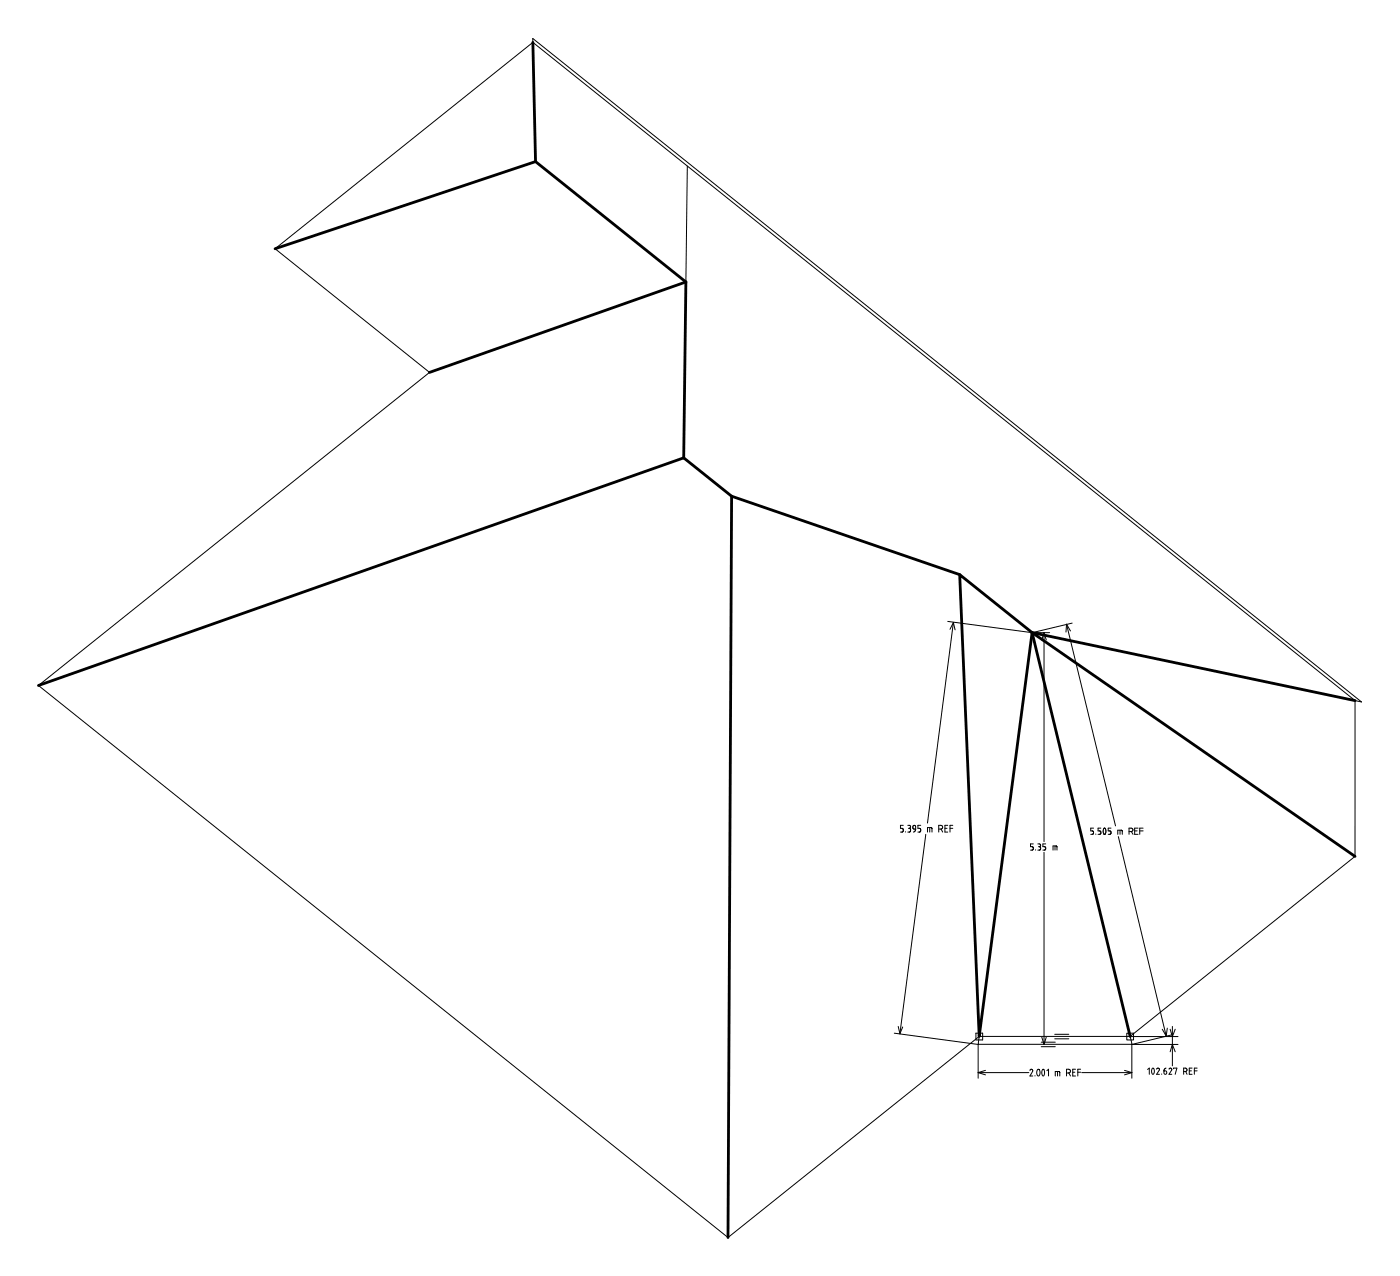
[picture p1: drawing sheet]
<svg xmlns="http://www.w3.org/2000/svg" width="182mm" height="166mm" viewBox="0 0 182 166" stroke-linecap="round" stroke-linejoin="round" font-family="sans-serif">
<g fill="none" stroke="#000" stroke-width=".13">
<path d="M35.8 32.3l33.5-26.8 106.9 85.5v20.3l-29.3 23.4h-19.6l-32.6 26.1-89.7-71.7 50.8-40.7zM89.2 36.6l-19.6-15.6-.3-16 107.7 86.2-42.8-9M89.4 21.6l-.5 37.9 6.2 5 29.7 10.2 9.4 7.5M123.2 80.7l11 1.5M124 80.9l-3.4 26.1M124 80.9l-.5 .9M124 80.9l.2 .9M134.2 82.2l13 53.5h-20zM134.2 82.2h2.3M135.7 82.2v27.2M135.7 82.2l.3 1M135.7 82.2l-.2 1"/>
<path d="M138.7 81.1l6.3 26.2M138.7 81.1l-.1 1M138.7 81.1l.5 .9M139.4 81l-5.2 1.2M117.4 108.1h-.3M117.4 108.1h.1M117.4 107.2h-.3v.4l.2 .1 .1 .1v.3M117.7 108.1h.1M118 107.2h.2a.2 .2 0 0 1 .2 .2 .2 .2 0 0 1-.2 .2M118.1 107.6h.1M118.2 107.6a.26 .26 0 0 1 .2 .3 .26 .26 0 0 1-.2 .2h-.2M118.7 107.3h.3l.1 .4-.4-.1z"/>
<path d="M119.1 107.7l-.1 .3-.2 .1M119.7 107.2h-.4v.4h.2a.26 .26 0 0 1 .2 .3 .26 .26 0 0 1-.1 .2h-.3M120.4 108.4l-3.4 25.9M120.9 107.5v.6M121.1 107.6l-.5-.1v.6M121.1 107.6h.1M121.2 107.6v.5M122.1 107.7h.2a.24 .24 0 0 0 .3-.2 .24 .24 0 0 0-.3-.3h-.2v.9M122.4 107.7l.2 .4M122.9 107.6h.2M123.2 107.2h-.3v.9h.3M123.5 107.6h.4"/>
<path d="M123.9 107.2h-.4v.9M134.4 109.7h-.4v.3h.2a.23 .23 0 0 1 .2 .2 .23 .23 0 0 1-.2 .3h-.2M134.6 110.4v.1M134.9 109.7h.2a.18 .18 0 0 1 .2 .1 .18 .18 0 0 1-.2 .2M135 110h.1M135.1 110a.23 .23 0 0 1 .2 .2 .23 .23 0 0 1-.2 .3h-.2M135.7 110.8v24.9M136 109.7h-.4v.3h.2a.23 .23 0 0 1 .2 .2 .23 .23 0 0 1-.2 .3h-.2M137.2 109.9v.6M137.3 109.9h-.4v.6M137.3 109.9h.1M137.3 109.9l.1 .1"/>
<path d="M137.4 110h.1M137.4 110v.5M142.2 107.6h-.4v.4h.2a.23 .23 0 0 1 .2 .2 .23 .23 0 0 1-.2 .2h-.2M142.5 108.4h.1M143.1 107.6h-.3v.4h.2a.23 .23 0 0 1 .1 .2 .23 .23 0 0 1-.1 .2h-.2M143.6 108.4h.1M143.6 107.6l-.2 .4 .2 .4M143.6 107.6h.1M143.7 108.4h-.1M143.7 107.6h.1M143.7 107.6l.1 .4-.1 .4M143.7 108.4h.1"/>
<path d="M144.4 108.4h-.3M144.4 108h.1M144.4 108v.4M144.4 108.4h.1M144.5 107.6h-.4v.4h.3M145.4 108.7l6.2 25.9M145.6 107.9v.5M145.8 107.9h-.5v.5M145.8 107.9h.1M145.8 107.9l.1 .1v.4M146.8 108.1h.3a.23 .23 0 0 0 .2-.3 .23 .23 0 0 0-.2-.2h-.3v.8M147.1 108.1l.2 .3"/>
<path d="M147.5 108h.4M148 107.6h-.5v.8h.5M148.2 108h.4M148.6 107.6h-.4v.8M116.3 134.3l10.9 1.4v4.4M116.8 133.4l.2 .9M117.4 133.5l-.4 .8M126.9 134.3h.9v.8h-.9zM127.2 139.4h6.6M127.2 139.4l.9 .3M128.1 139.1l-.9 .3M133.9 139.1a.19 .19 0 0 1 .3-.1 .19 .19 0 0 1 .1 .2l-.4 .6h.4"/>
<path d="M134.6 139.8h.1M134.9 139h.1a.23 .23 0 0 1 .2 0 .23 .23 0 0 1 0 .3v.1a.3 .3 0 0 1-.2 .4h-.1a.75 .75 0 0 1 0-.8zM135.4 136h1.8M135.4 135.4h1.8M135.5 134.8l.2 .9M135.6 139a.53 .53 0 0 1 .1 .8 .23 .23 0 0 1-.2-.3zM136 134.8l-.3 .9M136.1 139.1l.2-.2v.9M137.1 134.4h1.9M137.1 135h1.9M137.5 139.2v.6M137.7 139.2h-.5v.6"/>
<path d="M137.7 139.2h.1M137.7 139.2l.1 .1M137.8 139.3h.1M137.8 139.3v.5M138.7 139.4h.2a.24 .24 0 0 0 .3-.2 .24 .24 0 0 0-.3-.3h-.2v.9M139 139.4l.2 .4M139.5 139.3h.3M139.8 138.9h-.3v.9h.3M140.1 139.3h.4M140.5 138.9h-.4v.9M140.6 139.4h6.6M146.2 139.1l1 .3"/>
<path d="M146.5 134.3h.9v.8h-.9zM146.9 134.7h6.3M147.2 135.7h6M147.2 135.7v4.4M147.2 139.4l-1 .3M149.2 139l.2-.2v.8M149.8 138.8h.1a.44 .44 0 0 1 0 .8l-.2-.4zM150.4 138.9a.18 .18 0 0 1 .2-.1 .18 .18 0 0 1 .1 .3l-.3 .5h.3M151 139.6h.1M151.1 133.7l.5 .9M151.3 139.2h.2a.19 .19 0 0 1 .2 .3 .21 .21 0 0 1-.4-.1zM151.6 138.8l-.2 .1-.1 .3"/>
<path d="M151.8 133.6l-.2 1M152 138.9a.18 .18 0 0 1 .2-.1 .18 .18 0 0 1 .1 .3l-.3 .5h.4M152.1 136.7l.3-1 .4 1M152.1 133.7l.3 1 .4-1M152.4 134.5l-5.2 1.2M152.4 133.4v5.1M152.6 138.9v-.1h.4l-.2 .8M153.9 139.2h.2a.22 .22 0 0 0 .2-.2 .22 .22 0 0 0-.2-.2h-.2v.8M154.2 139.2l.1 .4M154.6 139.2h.3M155 138.8h-.4v.8h.4M155.3 139.2h.4"/>
<path d="M155.7 138.8h-.4v.8"/>
</g>
<g fill="none" stroke="#000" stroke-width=".37">
<path d="M69.3 5.5l.3 15.5M69.6 21l19.6 15.6M69.6 21l-33.8 11.3M89.2 36.6l-.3 22.9M89.2 36.6l-33.4 11.8M88.9 59.5l6.2 5M88.9 59.5l-83.9 29.6M95.1 64.5l29.7 10.2M95.1 64.5l-.4 96.3M124.8 74.7l9.4 7.5-6.9 52.5zM134.2 82.2l42 8.8M134.2 82.2l12.7 52.5"/>
<path d="M134.2 82.2l42 29.1"/>
</g>
</svg>
